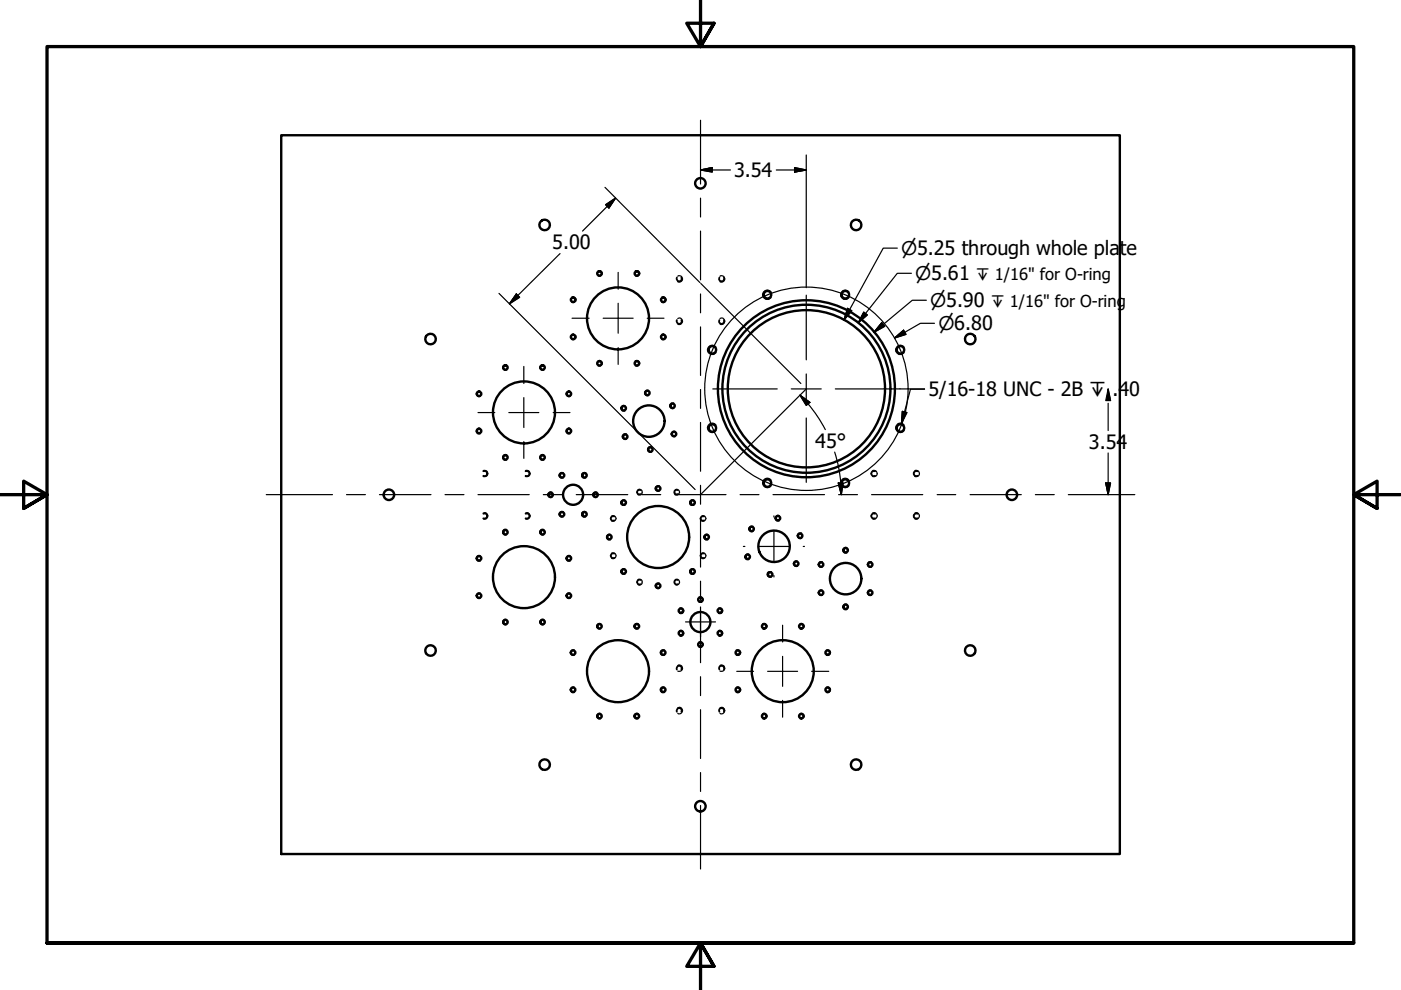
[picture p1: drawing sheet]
<svg xmlns="http://www.w3.org/2000/svg" width="297mm" height="210mm" viewBox="0 0 297 210" stroke-linecap="round" stroke-linejoin="round" font-family="sans-serif">
<defs><g id="words">
<g font-size="4.2">
<text x="155.6" y="37.6">3.54</text>
<text x="117.1" y="52.9">5.00</text>
<text x="237.4" y="54.1">te</text>
<text x="196.8" y="84">5/16-18 UNC - 2B ↧ .40</text>
<text x="172.8" y="95">45°</text>
<text x="230.9" y="95.2">3.54</text>
</g>
<g font-size="4">
<text x="191.1" y="54.1">⌀5.25 through whole pla</text>
<text x="194.1" y="59.4">⌀5.61</text>
<text x="197.2" y="65.1">⌀5.90</text>
<text x="198.9" y="70">⌀6.80</text>
</g>
<g font-size="3.3">
<text x="206.9" y="59.4">↧ 1/16&quot; for O-ring</text>
<text x="210.1" y="65.1">↧ 1/16&quot; for O-ring</text>
</g>
</g></defs>
<!-- layer: Hidden (ANSI) -->
<g fill="none" stroke="#000" stroke-width=".38">
<path d="M143.5 58.8a.55 .55 0 0 0 .5 .9 .55 .55 0 0 0 .5-.9M152.5 58.8a.55 .55 0 0 0 .5 .9 .55 .55 0 0 0 .5-.9M143.5 67.9a.55 .55 0 0 0 .5 .8 .55 .55 0 0 0 .5-.8M152.5 67.9a.55 .55 0 0 0 .5 .8 .55 .55 0 0 0 .5-.8M102.5 99.9a.53 .53 0 0 1 .8 .5 .53 .53 0 0 1-.8 .5M111.4 99.9a.55 .55 0 0 1 .9 .5 .55 .55 0 0 1-.9 .5M185.5 99.9a.55 .55 0 0 0-.8 .5 .55 .55 0 0 0 .8 .5M194.6 99.9a.55 .55 0 0 0-.9 .5 .55 .55 0 0 0 .9 .5M102.5 108.9a.53 .53 0 0 1 .8 .5 .53 .53 0 0 1-.8 .5M111.4 108.9a.55 .55 0 0 1 .9 .5 .55 .55 0 0 1-.9 .5M130.2 109.5a.49 .49 0 0 0-.7 .4 .49 .49 0 0 0 .7 .4M130.2 117.4a.51 .51 0 0 0-.7 .4 .51 .51 0 0 0 .7 .5"/>
<path d="M135.8 103.9a.49 .49 0 0 0-.7 .4 .49 .49 0 0 0 .7 .4M143.7 103.9h-.1a.48 .48 0 0 0-.6 .5 .48 .48 0 0 0 .7 .3M149.3 117.4a.51 .51 0 0 0-.8 .4 .51 .51 0 0 0 .8 .5M149.3 109.5l-.1-.1a.51 .51 0 0 0-.6 .3 .51 .51 0 0 0 .1 .6h.6M185.5 108.9a.55 .55 0 0 0-.8 .5 .55 .55 0 0 0 .8 .5M194.6 108.9a.55 .55 0 0 0-.9 .5 .55 .55 0 0 0 .9 .5M135.8 123a.51 .51 0 0 0-.7 .4 .51 .51 0 0 0 .7 .5M143.7 123a.49 .49 0 0 0-.7 .4 .49 .49 0 0 0 .7 .5M143.5 142a.55 .55 0 0 1 .5-.9 .55 .55 0 0 1 .5 .9M143.5 150.9a.53 .53 0 0 1 .5-.8 .53 .53 0 0 1 .5 .8M152.5 150.9a.53 .53 0 0 1 .5-.8 .53 .53 0 0 1 .5 .8M152.5 142a.55 .55 0 0 1 .5-.9 .55 .55 0 0 1 .5 .9"/>
</g>
<!-- layer: Hidden Narrow (ANSI) -->
<g fill="none" stroke="#000" stroke-width=".25">
<path d="M126.8 57.4a.59 .59 0 0 1 .9 .5 .59 .59 0 0 1-.9 .6M134.7 57.4a.61 .61 0 0 1 .9 .5 .61 .61 0 0 1-.9 .6M143.7 58.6a.67 .67 0 0 1 1 .6 .67 .67 0 0 1-1 .5M152.7 58.6a.67 .67 0 0 1 1 .6 .67 .67 0 0 1-1 .5M107.4 77.4a.59 .59 0 0 0-.8 .5 .59 .59 0 0 0 .8 .6M115.3 77.4a.59 .59 0 0 0-.9 .5 .59 .59 0 0 0 .9 .6M121.2 63a.59 .59 0 0 1 .9 .5 .59 .59 0 0 1-.9 .5M121.2 70.9a.61 .61 0 0 1 .9 .5 .61 .61 0 0 1-.9 .6M126.8 76.5a.61 .61 0 0 1 .9 .5 .61 .61 0 0 1-.9 .6M134.7 76.5a.63 .63 0 0 1 .9 .5 .63 .63 0 0 1-.9 .6M140.3 70.9a.63 .63 0 0 1 .9 .5 .63 .63 0 0 1-.9 .6M140.3 63a.61 .61 0 0 1 .9 .5 .61 .61 0 0 1-.9 .5"/>
<path d="M143.7 67.5a.67 .67 0 0 1 1 .6 .67 .67 0 0 1-1 .6M151.8 73.6a1.01 1.01 0 0 0-1.5-.2 1.01 1.01 0 0 0 0 1.6 1.01 1.01 0 0 0 1.5-.2M152.7 67.5a.67 .67 0 0 1 1 .6 .67 .67 0 0 1-1 .6M163.5 61.9a1.01 1.01 0 0 0-1.5-.1 1.01 1.01 0 0 0 0 1.5 1.01 1.01 0 0 0 1.5-.2M180 61.9a.98 .98 0 0 0-1.4-.1 .98 .98 0 0 0 0 1.4 .98 .98 0 0 0 1.4-.1M191.7 73.6a.98 .98 0 0 0-1.4-.1 .98 .98 0 0 0 0 1.4 .98 .98 0 0 0 1.4-.1M101.9 90.9a.59 .59 0 0 0-.9 .5 .59 .59 0 0 0 .9 .5M101.9 83a.61 .61 0 0 0-.9 .5 .61 .61 0 0 0 .9 .5M102.4 99.9a.67 .67 0 0 1 1 .5 .67 .67 0 0 1-1 .6M107.4 96.5a.59 .59 0 0 0-.8 .5 .59 .59 0 0 0 .8 .5M111.4 99.9a.67 .67 0 0 1 1 .5 .67 .67 0 0 1-1 .6M115.3 96.5a.59 .59 0 0 0-.9 .5 .59 .59 0 0 0 .9 .5"/>
<path d="M120.9 83a.61 .61 0 0 0-.9 .5 .61 .61 0 0 0 .9 .5M120.9 90.9a.59 .59 0 0 0-.9 .5 .59 .59 0 0 0 .9 .5M132.5 86.1a.59 .59 0 0 0-.9 .5 .59 .59 0 0 0 .9 .5M132.8 92a.59 .59 0 0 0-.8 .6 .59 .59 0 0 0 .8 .5M137.5 82.8a.59 .59 0 0 0-.8 .5 .59 .59 0 0 0 .8 .5M138.2 94.8a.59 .59 0 0 0-.9 .5 .59 .59 0 0 0 .9 .5M142.9 85.5a.59 .59 0 0 0-.9 .5 .59 .59 0 0 0 .9 .5M143.2 91.5a.59 .59 0 0 0-.9 .5 .59 .59 0 0 0 .9 .6M151.8 90.1a1.01 1.01 0 0 0-1.5-.1 1.01 1.01 0 0 0 0 1.5 1.01 1.01 0 0 0 1.5-.2M185 99.9a.67 .67 0 0 1 1 .5 .67 .67 0 0 1-1 .6M191.7 90.1a.98 .98 0 0 0-1.4-.1 .98 .98 0 0 0 0 1.4 .98 .98 0 0 0 1.4-.1M193.9 99.9a.67 .67 0 0 1 1 .5 .67 .67 0 0 1-1 .6"/>
<path d="M101.9 117.9a.59 .59 0 0 0-.9 .5 .59 .59 0 0 0 .9 .5M102.4 108.8a.67 .67 0 0 1 1 .6 .67 .67 0 0 1-1 .6M107.4 112.3a.59 .59 0 0 0-.8 .5 .59 .59 0 0 0 .8 .5M111.4 108.8a.67 .67 0 0 1 1 .6 .67 .67 0 0 1-1 .6M115.3 112.3a.59 .59 0 0 0-.9 .5 .59 .59 0 0 0 .9 .5M117 104.4a.61 .61 0 0 0-.9 .5 .61 .61 0 0 0 .9 .5M119.4 100.2a.61 .61 0 0 0-.8 .6 .61 .61 0 0 0 .8 .5M119.4 108.5a.59 .59 0 0 0-.8 .5 .59 .59 0 0 0 .8 .5M120.9 117.9a.59 .59 0 0 0-.9 .5 .59 .59 0 0 0 .9 .5M124.2 108.5a.59 .59 0 0 0-.9 .5 .59 .59 0 0 0 .9 .5M124.2 100.2a.61 .61 0 0 0-.9 .6 .61 .61 0 0 0 .9 .5M126.6 104.4a.61 .61 0 0 0-.9 .5 .61 .61 0 0 0 .9 .5"/>
<path d="M129.5 113.4a.59 .59 0 0 0-.9 .5 .59 .59 0 0 0 .9 .5M129.7 109.4a.61 .61 0 0 1 .9 .6 .61 .61 0 0 1-.9 .5M129.7 117.3a.61 .61 0 0 1 .9 .5 .61 .61 0 0 1-.9 .5M132.5 106.1a.59 .59 0 0 0-.9 .5 .59 .59 0 0 0 .9 .5M135.3 103.9a.59 .59 0 0 1 .8 .5 .59 .59 0 0 1-.8 .5M139.8 103a.59 .59 0 0 0-.9 .5 .59 .59 0 0 0 .9 .5M143.2 103.9a.59 .59 0 0 1 .9 .5 .59 .59 0 0 1-.9 .5M147.1 106.1a.59 .59 0 0 0-.9 .5 .59 .59 0 0 0 .9 .5M148.8 117.3a.59 .59 0 0 1 .9 .5 .59 .59 0 0 1-.9 .5M148.8 109.4a.59 .59 0 0 1 .9 .6 .59 .59 0 0 1-.9 .5M150.1 113.4a.59 .59 0 0 0-.9 .5 .59 .59 0 0 0 .9 .5M158.8 117.6a.59 .59 0 0 0-.9 .5 .59 .59 0 0 0 .9 .5"/>
<path d="M159.7 111.6a.61 .61 0 0 0-1 .5 .61 .61 0 0 0 1 .5M163.5 101.8a1.01 1.01 0 0 0-1.5-.2 1.01 1.01 0 0 0 0 1.6 1.01 1.01 0 0 0 1.5-.2M165.2 109.4a.59 .59 0 0 0-.9 .5 .59 .59 0 0 0 .9 .5M169.1 119a.59 .59 0 0 0-.9 .5 .59 .59 0 0 0 .9 .6M170 113.1a.61 .61 0 0 0-1 .5 .61 .61 0 0 0 1 .5M174.4 119.2a.59 .59 0 0 0-.9 .5 .59 .59 0 0 0 .9 .5M179.6 116.2a.59 .59 0 0 0-.9 .5 .59 .59 0 0 0 .9 .5M180 101.8a.98 .98 0 0 0-1.4-.1 .98 .98 0 0 0 0 1.4 .98 .98 0 0 0 1.4-.1M184.8 119.2a.59 .59 0 0 0-.9 .5 .59 .59 0 0 0 .9 .5M185 108.8a.67 .67 0 0 1 1 .6 .67 .67 0 0 1-1 .6M193.9 108.8a.67 .67 0 0 1 1 .6 .67 .67 0 0 1-1 .6M101.9 125.8a.59 .59 0 0 0-.9 .5 .59 .59 0 0 0 .9 .5"/>
<path d="M107.4 131.4a.59 .59 0 0 0-.8 .5 .59 .59 0 0 0 .8 .5M115.3 131.4a.59 .59 0 0 0-.9 .5 .59 .59 0 0 0 .9 .5M120.9 125.8a.59 .59 0 0 0-.9 .5 .59 .59 0 0 0 .9 .5M121.8 137.8a.59 .59 0 0 0-.9 .5 .59 .59 0 0 0 .9 .5M127.4 132.2a.61 .61 0 0 0-.9 .6 .61 .61 0 0 0 .9 .5M132.5 120.7a.59 .59 0 0 0-.9 .5 .59 .59 0 0 0 .9 .5M135.3 122.9a.59 .59 0 0 1 .8 .5 .59 .59 0 0 1-.8 .5M135.3 132.2a.61 .61 0 0 0-.9 .6 .61 .61 0 0 0 .9 .5M139.8 123.7a.59 .59 0 0 0-.9 .5 .59 .59 0 0 0 .9 .5M140.9 137.8a.59 .59 0 0 0-.9 .5 .59 .59 0 0 0 .9 .5M143.2 122.9a.59 .59 0 0 1 .9 .5 .59 .59 0 0 1-.9 .5M144.1 133.8a.59 .59 0 0 1 .9 .5 .59 .59 0 0 1-.9 .5"/>
<path d="M144.1 129a.59 .59 0 0 1 .9 .5 .59 .59 0 0 1-.9 .5M147.1 120.7a.59 .59 0 0 0-.9 .5 .59 .59 0 0 0 .9 .5M148.2 126.6a.61 .61 0 0 1 .9 .5 .61 .61 0 0 1-.9 .6M148.2 136.1a.61 .61 0 0 1 .9 .6 .61 .61 0 0 1-.9 .5M152.3 133.8a.59 .59 0 0 1 .9 .5 .59 .59 0 0 1-.9 .5M152.3 129a.59 .59 0 0 1 .9 .5 .59 .59 0 0 1-.9 .5M156.1 137.8a.61 .61 0 0 1 .9 .5 .61 .61 0 0 1-.9 .5M161.7 132.2a.63 .63 0 0 1 .9 .6 .63 .63 0 0 1-.9 .5M163.6 121.3a.59 .59 0 0 0-.9 .5 .59 .59 0 0 0 .9 .5M169.6 132.2a.61 .61 0 0 1 .9 .6 .61 .61 0 0 1-.9 .5M174.4 125.2a.59 .59 0 0 0-.9 .5 .59 .59 0 0 0 .9 .5M175.2 137.8a.59 .59 0 0 1 .9 .5 .59 .59 0 0 1-.9 .5"/>
<path d="M179.6 128.2a.59 .59 0 0 0-.9 .5 .59 .59 0 0 0 .9 .5M184.8 125.2a.59 .59 0 0 0-.9 .5 .59 .59 0 0 0 .9 .5M121.8 145.8a.59 .59 0 0 0-.9 .5 .59 .59 0 0 0 .9 .5M127.4 151.4a.59 .59 0 0 0-.9 .5 .59 .59 0 0 0 .9 .5M135.3 151.4a.59 .59 0 0 0-.9 .5 .59 .59 0 0 0 .9 .5M140.9 145.8a.59 .59 0 0 0-.9 .5 .59 .59 0 0 0 .9 .5M143.7 141.1a.67 .67 0 0 1 1 .6 .67 .67 0 0 1-1 .6M143.7 150.1a.67 .67 0 0 1 1 .6 .67 .67 0 0 1-1 .5M152.7 150.1a.67 .67 0 0 1 1 .6 .67 .67 0 0 1-1 .5M152.7 141.1a.67 .67 0 0 1 1 .6 .67 .67 0 0 1-1 .6M156.1 145.8a.61 .61 0 0 1 .9 .5 .61 .61 0 0 1-.9 .5M161.7 151.4a.61 .61 0 0 1 .9 .5 .61 .61 0 0 1-.9 .5"/>
<path d="M169.6 151.4a.59 .59 0 0 1 .9 .5 .59 .59 0 0 1-.9 .5M175.2 145.8a.59 .59 0 0 1 .9 .5 .59 .59 0 0 1-.9 .5"/>
</g>
<!-- layer: Visible (ANSI) -->
<g fill="none" stroke="#000" stroke-width=".51">
<path d="M59.6 28.7h177.8v152.4h-177.8z"/>
<circle cx="148.5" cy="38.9" r="1.11"/>
<circle cx="115.5" cy="47.7" r="1.11"/>
<circle cx="127.1" cy="58" r=".48"/>
<circle cx="135" cy="58" r=".48"/>
<circle cx="181.5" cy="47.7" r="1.11"/>
<circle cx="91.3" cy="71.9" r="1.11"/>
<circle cx="107.2" cy="77.9" r=".48"/>
<circle cx="115" cy="77.9" r=".48"/>
<circle cx="121.5" cy="71.4" r=".48"/>
<circle cx="121.5" cy="63.6" r=".48"/>
<circle cx="127.1" cy="77" r=".48"/>
<circle cx="131" cy="67.5" r="6.6"/>
<circle cx="135" cy="77" r=".48"/>
<circle cx="140.6" cy="71.4" r=".48"/>
<circle cx="140.6" cy="63.6" r=".48"/>
<circle cx="151" cy="74.2" r=".79"/>
<circle cx="162.7" cy="62.5" r=".79"/>
<circle cx="179.2" cy="62.5" r=".79"/>
<circle cx="190.9" cy="74.2" r=".79"/>
<circle cx="205.7" cy="71.9" r="1.11"/>
<circle cx="101.6" cy="91.4" r=".48"/>
<circle cx="101.6" cy="83.5" r=".48"/>
<circle cx="107.2" cy="97" r=".48"/>
<circle cx="111.1" cy="87.4" r="6.6"/>
<circle cx="115" cy="97" r=".48"/>
<circle cx="120.6" cy="91.4" r=".48"/>
<circle cx="120.6" cy="83.5" r=".48"/>
<circle cx="132.2" cy="86.6" r=".48"/>
<circle cx="132.6" cy="92.6" r=".48"/>
<circle cx="137.3" cy="83.3" r=".48"/>
<circle cx="137.6" cy="89.3" r="3.3"/>
<circle cx="137.9" cy="95.3" r=".48"/>
<circle cx="142.6" cy="86" r=".48"/>
<circle cx="142.9" cy="92" r=".48"/>
<circle cx="151" cy="90.7" r=".79"/>
<circle cx="171" cy="82.4" r="17.8"/>
<circle cx="171" cy="82.4" r="18.8"/>
<circle cx="171" cy="82.4" r="16.7"/>
<circle cx="190.9" cy="90.7" r=".79"/>
<circle cx="82.5" cy="104.9" r="1.11"/>
<circle cx="101.6" cy="118.4" r=".48"/>
<circle cx="107.2" cy="112.8" r=".48"/>
<circle cx="115" cy="112.8" r=".48"/>
<circle cx="116.7" cy="104.9" r=".48"/>
<circle cx="119.2" cy="100.8" r=".48"/>
<circle cx="119.2" cy="109" r=".48"/>
<circle cx="120.6" cy="118.4" r=".48"/>
<circle cx="121.5" cy="104.9" r="2.13"/>
<circle cx="123.9" cy="100.8" r=".48"/>
<circle cx="123.9" cy="109" r=".48"/>
<circle cx="126.3" cy="104.9" r=".48"/>
<circle cx="129.2" cy="113.9" r=".48"/>
<circle cx="132.2" cy="106.6" r=".48"/>
<circle cx="139.5" cy="113.9" r="6.6"/>
<circle cx="139.5" cy="103.6" r=".48"/>
<circle cx="146.8" cy="106.6" r=".48"/>
<circle cx="149.8" cy="113.9" r=".48"/>
<circle cx="158.5" cy="118.1" r=".48"/>
<circle cx="159.4" cy="112.1" r=".48"/>
<circle cx="162.7" cy="102.4" r=".79"/>
<circle cx="164.1" cy="115.8" r="3.3"/>
<circle cx="164.9" cy="109.9" r=".48"/>
<circle cx="168.8" cy="119.5" r=".48"/>
<circle cx="169.6" cy="113.6" r=".48"/>
<circle cx="174.1" cy="119.7" r=".48"/>
<circle cx="179.2" cy="102.4" r=".79"/>
<circle cx="179.3" cy="116.7" r=".48"/>
<circle cx="184.5" cy="119.7" r=".48"/>
<circle cx="214.5" cy="104.9" r="1.11"/>
<circle cx="91.3" cy="137.9" r="1.11"/>
<circle cx="101.6" cy="126.3" r=".48"/>
<circle cx="107.2" cy="131.9" r=".48"/>
<circle cx="111.1" cy="122.4" r="6.6"/>
<circle cx="115" cy="131.9" r=".48"/>
<circle cx="120.6" cy="126.3" r=".48"/>
<circle cx="121.5" cy="138.4" r=".48"/>
<circle cx="127.1" cy="132.8" r=".48"/>
<circle cx="132.2" cy="121.2" r=".48"/>
<circle cx="135" cy="132.8" r=".48"/>
<circle cx="139.5" cy="124.2" r=".48"/>
<circle cx="140.6" cy="138.4" r=".48"/>
<circle cx="144.4" cy="134.2" r=".48"/>
<circle cx="144.4" cy="129.5" r=".48"/>
<circle cx="146.8" cy="121.2" r=".48"/>
<circle cx="148.5" cy="136.7" r=".48"/>
<circle cx="148.5" cy="127.1" r=".48"/>
<circle cx="148.5" cy="131.9" r="2.13"/>
<circle cx="152.6" cy="134.2" r=".48"/>
<circle cx="152.6" cy="129.5" r=".48"/>
<circle cx="156.4" cy="138.4" r=".48"/>
<circle cx="162" cy="132.8" r=".48"/>
<circle cx="163.3" cy="121.8" r=".48"/>
<circle cx="169.9" cy="132.8" r=".48"/>
<circle cx="174.1" cy="125.7" r=".48"/>
<circle cx="175.5" cy="138.4" r=".48"/>
<circle cx="179.3" cy="122.7" r="3.3"/>
<circle cx="179.3" cy="128.7" r=".48"/>
<circle cx="184.5" cy="125.7" r=".48"/>
<circle cx="205.7" cy="137.9" r="1.11"/>
<circle cx="121.5" cy="146.2" r=".48"/>
<circle cx="127.1" cy="151.8" r=".48"/>
<circle cx="131" cy="142.3" r="6.6"/>
<circle cx="135" cy="151.8" r=".48"/>
<circle cx="140.6" cy="146.2" r=".48"/>
<circle cx="156.4" cy="146.2" r=".48"/>
<circle cx="162" cy="151.8" r=".48"/>
<circle cx="166" cy="142.3" r="6.6"/>
<circle cx="169.9" cy="151.8" r=".48"/>
<circle cx="175.5" cy="146.2" r=".48"/>
<circle cx="115.5" cy="162.1" r="1.11"/>
<circle cx="148.5" cy="170.9" r="1.11"/>
<circle cx="181.5" cy="162.1" r="1.11"/>
</g>
<!-- layer: Border (ANSI) -->
<path d="M148.5 -.1v10l-2.9-5h5.8l-2.9 5 2.9-5M0 104.9h10l-5-2.9v5.8l5-2.9-5 2.9M297 104.9h-10l5-2.9v5.8l-5-2.9 5 2.9M10 199.9v-190h277v190h-277h277M151.4 204.9l-2.9-5 2.9 5h-5.8l2.9-5v10" fill="none" stroke="#000" stroke-width=".7"/>
<!-- layer: Sketch Geometry (ANSI) -->
<g fill="none" stroke="#000" stroke-width=".25">
<path d="M170.9 82.5l-22.4 22.4"/>
<circle cx="171" cy="82.4" r="21.6"/>
</g>
<!-- layer: Centerline (ANSI) -->
<g fill="none" stroke="#000" stroke-width=".25">
<path d="M148.5 25.5v13.5M148.5 42v4M148.5 49v10.3M148.5 62.3v4M148.5 69.3v10.3M148.5 82.6v4M148.5 89.6v10.3M56.5 104.9h14M73.5 104.9h4M80.5 104.9h10.9M94.4 104.9h4M101.3 104.9h10.9"/>
<path d="M115.2 104.9h4M122.2 104.9h10.9M136.1 104.9h4M143.1 104.9h10.8M148.5 102.9v4M148.5 109.9v10.3M156.9 104.9h4M163.9 104.9h10.9M177.8 104.9h4M184.8 104.9h10.8M198.7 104.9h3.9M205.7 104.9h10.8"/>
<path d="M219.5 104.9h4M226.5 104.9h14.1M148.5 123.2v4M148.5 130.2v10.3M148.5 143.5v4M148.5 150.5v10.3M148.5 163.8v4M148.5 170.8v13.4"/>
</g>
<!-- layer: Center Mark (ANSI) -->
<g fill="none" stroke="#000" stroke-width=".25">
<path d="M131.1 57.8v3.5M111.1 77.7v3.6M121.3 67.5h3.6M127.9 67.5h6.3M131.1 64.3v6.3M131.1 73.7v3.6M137.2 67.5h3.6M170.9 62.6v13.7M170.9 79.3v6.3M101.3 87.5h3.6M107.9 87.5h6.3M111.1 84.3v6.3"/>
<path d="M111.1 93.6v3.6M117.3 87.5h3.5M151.1 82.5h13.7M167.8 82.5h6.3M170.9 88.6v13.7M177.1 82.5h13.7M157.6 115.9h.3M160.9 115.9h6.4M164.1 109.4v.2M164.1 112.7v6.3M170.3 115.9h.3M145.4 131.9h6.3"/>
<path d="M148.5 128.7v6.3M164.1 122v.3M165.9 132.6v3.5M165.9 139.2v6.3M156.2 142.3h3.6M162.8 142.3h6.3M165.9 148.5v3.6M172.1 142.3h3.6"/>
</g>
<!-- layer: Dimension (ANSI) -->
<g fill="none" stroke="#000" stroke-width=".25">
<path d="M128.3 39.7l20.1 20.2M148.5 36l2.5-.5v1zM148.5 36h6.4M164.6 36h6.3M168.5 35.5l2.4 .5-2.4 .5zM170.9 32.9v28.1M118.7 53.8l-10.7 10.6M128.4 43.4l2.1-1.4-1.4 2.1zM130.5 42l-7 7M190.2 52.6h-2.9l-8.4 15.3M193.2 57.9h-3l-8.2 10.5M105.8 62.2l41.6 41.6"/>
<path d="M109.5 62.3l.7 .7-2.2 1.4zM148.6 60.1l21.2 21.2M179.7 65.4l.9 .5-1.7 2zM183.1 66.2l.8 .6-1.9 1.6zM186.9 68.4l.7 .8-2.3 1.3zM189.7 71.7l1.9-1.7 .5 .9zM196.4 63.7h-3l-8.1 6.8M198.1 68.6h-3l-5.4 3.1M169.6 83.8l2.1 1.5-.8 .7zM169.6 83.8l1.7 1.8M171.3 85.6a29.9 29.9 0 0 1 3.7 5.5M177 95.9a29.9 29.9 0 0 1 1.4 9"/>
<path d="M190.8 82.5h5.2M234.9 85.5v5.8M234.9 96v8.9M177.7 102.4h1.1l-.4 2.5zM234.4 102.4h1.1l-.6 2.5z"/>
</g>
<g fill="#000" stroke="#000" stroke-width=".25">
<path d="M148.5 36l2.5-.5zM148.5 36l2.5-.5v1zM168.5 36.5l2.4-.5zM168.5 35.5l2.4 .5-2.4 .5zM130.5 42l-1.4 2.1zM128.4 43.4l2.1-1.4-1.4 2.1zM109.5 62.3l-1.5 2.1zM109.5 62.3l.7 .7-2.2 1.4zM179.7 65.4l-.8 2.5zM179.7 65.4l.9 .5-1.7 2zM183.1 66.2l-1.1 2.2zM183.1 66.2l.8 .6-1.9 1.6z"/>
<path d="M186.9 68.4l-1.6 2.1zM186.9 68.4l.7 .8-2.3 1.3zM189.7 71.7l1.9-1.7zM189.7 71.7l1.9-1.7 .5 .9zM169.6 83.8l2.1 1.5zM169.6 83.8l2.1 1.5-.8 .7zM234.9 82.5l.6 2.4zM234.9 82.5l.6 2.4h-1.1zM177.7 102.4l.7 2.5zM177.7 102.4h1.1l-.4 2.5zM234.4 102.4l.5 2.5zM234.4 102.4h1.1l-.6 2.5z"/>
</g>
<!-- layer: Symbol (ANSI) -->
<path d="M191.3 87.2l1 .3-1.2 2.3zM196 82.5h-3l-1.9 7.3" fill="none" stroke="#000" stroke-width=".25"/>
<path d="M191.3 87.2l-.2 2.6zM191.3 87.2l1 .3-1.2 2.3z" fill="#000" stroke="#000" stroke-width=".25"/>
<use href="#words"/>
</svg>
